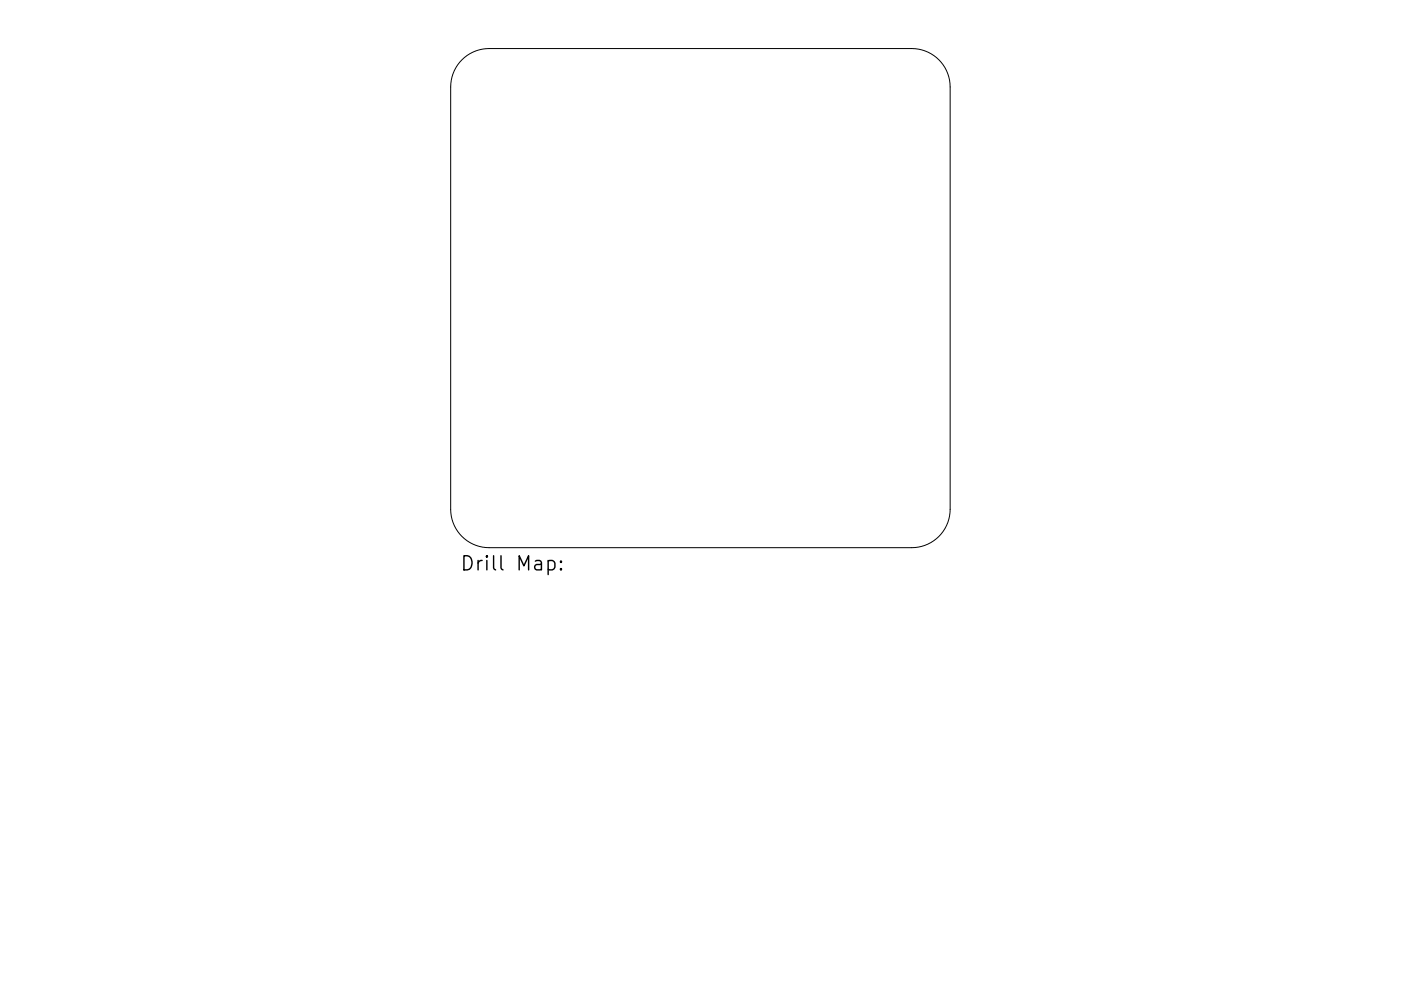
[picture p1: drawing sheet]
<svg xmlns="http://www.w3.org/2000/svg" width="297mm" height="210mm" viewBox="0 0 297 210" stroke-linecap="round" stroke-linejoin="round" font-family="sans-serif">
<defs><g id="words">
<text font-size="4.2" x="97.5" y="121.1">Drill Map:</text>
</g></defs>
<path d="M97.9 12.7a8.1 8.1 0 0 1 5.8-2.4h89.6a8.1 8.1 0 0 1 8.1 8.1v89.7a8.1 8.1 0 0 1-8.1 8.1h-89.6a8.1 8.1 0 0 1-8.1-8.1v-89.7a8.1 8.1 0 0 1 2.3-5.7z" fill="none" stroke="#000" stroke-width=".21"/>
<path d="M116.2 119.1l.9-.2 .5 .6v.8l-.2 .5-.3 .1-.9-.1M118.9 119.1l.2 .1-.2 .1-.1-.1 .1-.1v.2M118.9 120.6l.2 .2-.2 .1-.1-.1 .1-.2v.3" fill="none" stroke="#000" stroke-width=".3"/>
<use href="#words"/>
</svg>
